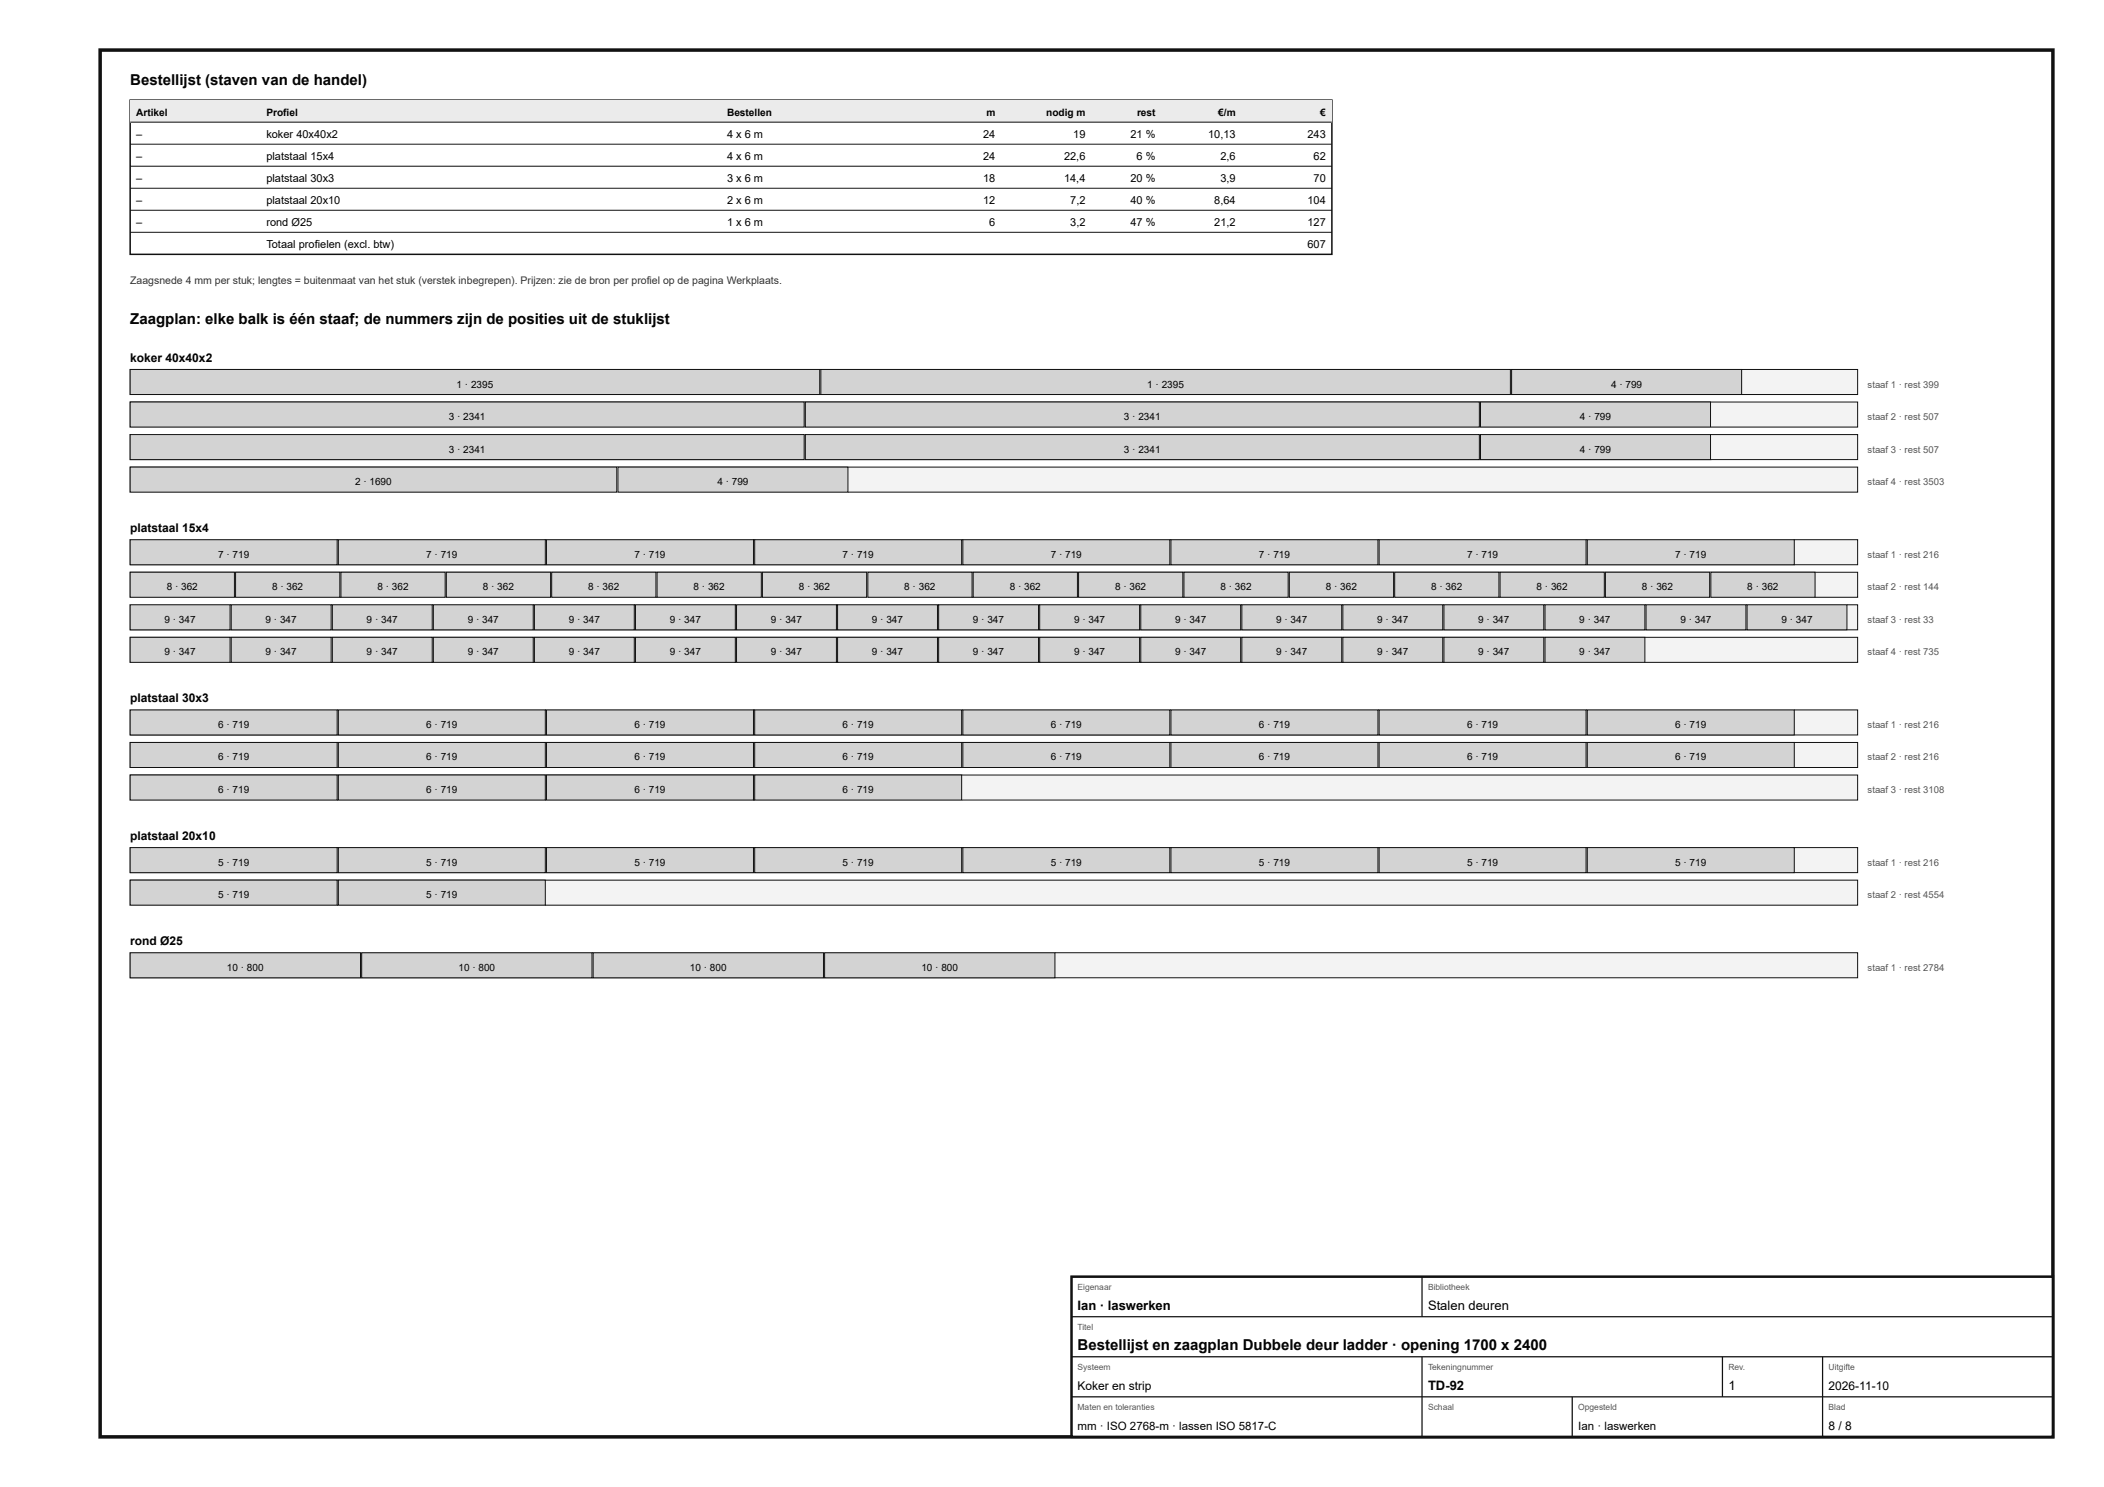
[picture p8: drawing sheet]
<svg xmlns="http://www.w3.org/2000/svg" width="420mm" height="297mm" viewBox="0 0 420 297" stroke-linecap="round" stroke-linejoin="round" font-family="sans-serif">
<defs><g id="words">
<g font-size="3">
<text x="26" y="17">Bestellijst (staven van de handel)</text>
<text x="26" y="64.8">Zaagplan: elke balk is één staaf; de nummers zijn de posities uit de stuklijst</text>
<text x="215.2" y="269.6">Bestellijst en zaagplan Dubbele deur ladder · opening 1700 x 2400</text>
</g>
<g font-size="2.6">
<text x="215.2" y="261.6">Ian · laswerken</text>
<text x="285.2" y="261.6">Stalen deuren</text>
<text x="285.2" y="277.6">TD-92</text>
<text x="345.2" y="277.6">1</text>
</g>
<g font-size="2.4">
<text x="26" y="72.3">koker 40x40x2</text>
<text x="26" y="106.3">platstaal 15x4</text>
<text x="26" y="140.3">platstaal 30x3</text>
<text x="26" y="167.8">platstaal 20x10</text>
<text x="26" y="188.8">rond Ø25</text>
<text x="215.2" y="277.6">Koker en strip</text>
<text x="365.2" y="277.6">2026-11-10</text>
<text x="365.2" y="285.6">8 / 8</text>
</g>
<g font-size="2.3">
<text x="215.2" y="285.6">mm · ISO 2768-m · lassen ISO 5817-C</text>
<text x="315.2" y="285.6">Ian · laswerken</text>
</g>
<g font-size="2.2">
<text x="27.2" y="27.5">–</text>
<text x="53.2" y="27.5">koker 40x40x2</text>
<text x="145.2" y="27.5">4 x 6 m</text>
<text x="196.3" y="27.5">24</text>
<text x="214.3" y="27.5">19</text>
<text x="225.8" y="27.5">21 %</text>
<text x="241.3" y="27.5">10,13</text>
<text x="261.1" y="27.5">243</text>
<text x="27.2" y="31.9">–</text>
<text x="53.2" y="31.9">platstaal 15x4</text>
<text x="145.2" y="31.9">4 x 6 m</text>
<text x="196.3" y="31.9">24</text>
<text x="212.5" y="31.9">22,6</text>
<text x="227" y="31.9">6 %</text>
<text x="243.7" y="31.9">2,6</text>
<text x="262.3" y="31.9">62</text>
<text x="27.2" y="36.3">–</text>
<text x="27.2" y="40.7">–</text>
<text x="53.2" y="36.3">platstaal 30x3</text>
<text x="53.2" y="40.7">platstaal 20x10</text>
<text x="145.2" y="36.3">3 x 6 m</text>
<text x="145.2" y="40.7">2 x 6 m</text>
<text x="196.3" y="36.3">18</text>
<text x="196.3" y="40.7">12</text>
<text x="212.5" y="36.3">14,4</text>
<text x="213.7" y="40.7">7,2</text>
<text x="225.8" y="36.3">20 %</text>
<text x="225.8" y="40.7">40 %</text>
<text x="242.5" y="40.7">8,64</text>
<text x="243.7" y="36.3">3,9</text>
<text x="261.1" y="40.7">104</text>
<text x="262.3" y="36.3">70</text>
<text x="27.2" y="45.1">–</text>
<text x="53.2" y="45.1">rond Ø25</text>
<text x="145.2" y="45.1">1 x 6 m</text>
<text x="197.6" y="45.1">6</text>
<text x="213.7" y="45.1">3,2</text>
<text x="225.8" y="45.1">47 %</text>
<text x="242.5" y="45.1">21,2</text>
<text x="261.1" y="45.1">127</text>
<text x="53.2" y="49.5">Totaal profielen (excl. btw)</text>
<text x="261.1" y="49.5">607</text>
</g>
<text font-size="2.1" fill="#333" x="26" y="56.8">Zaagsnede 4 mm per stuk; lengtes = buitenmaat van het stuk (verstek inbegrepen). Prijzen: zie de bron per profiel op de pagina Werkplaats.</text>
<g font-size="2">
<text x="27.2" y="23.1">Artikel</text>
<text x="53.2" y="23.1">Profiel</text>
<text x="145.2" y="23.1">Bestellen</text>
<text x="197" y="23.1">m</text>
<text x="208.9" y="23.1">nodig m</text>
<text x="227.1" y="23.1">rest</text>
<text x="243.3" y="23.1">€/m</text>
<text x="263.7" y="23.1">€</text>
<text x="91.2" y="77.4">1 · 2395</text>
<text x="229.1" y="77.4">1 · 2395</text>
<text x="321.7" y="77.4">4 · 799</text>
<text x="89.6" y="83.9">3 · 2341</text>
<text x="224.5" y="83.9">3 · 2341</text>
<text x="315.5" y="83.9">4 · 799</text>
<text x="89.6" y="90.4">3 · 2341</text>
<text x="224.5" y="90.4">3 · 2341</text>
<text x="315.5" y="90.4">4 · 799</text>
<text x="70.9" y="96.9">2 · 1690</text>
<text x="143.3" y="96.9">4 · 799</text>
<text x="43.6" y="111.4">7 · 719</text>
<text x="85.1" y="111.4">7 · 719</text>
<text x="126.7" y="111.4">7 · 719</text>
<text x="168.3" y="111.4">7 · 719</text>
<text x="209.8" y="111.4">7 · 719</text>
<text x="251.4" y="111.4">7 · 719</text>
<text x="293" y="111.4">7 · 719</text>
<text x="334.6" y="111.4">7 · 719</text>
<text x="33.3" y="117.9">8 · 362</text>
<text x="54.3" y="117.9">8 · 362</text>
<text x="75.4" y="117.9">8 · 362</text>
<text x="96.4" y="117.9">8 · 362</text>
<text x="117.5" y="117.9">8 · 362</text>
<text x="138.5" y="117.9">8 · 362</text>
<text x="159.6" y="117.9">8 · 362</text>
<text x="180.6" y="117.9">8 · 362</text>
<text x="201.7" y="117.9">8 · 362</text>
<text x="222.7" y="117.9">8 · 362</text>
<text x="243.7" y="117.9">8 · 362</text>
<text x="264.8" y="117.9">8 · 362</text>
<text x="285.8" y="117.9">8 · 362</text>
<text x="306.9" y="117.9">8 · 362</text>
<text x="327.9" y="117.9">8 · 362</text>
<text x="349" y="117.9">8 · 362</text>
<text x="32.9" y="124.4">9 · 347</text>
<text x="53" y="124.4">9 · 347</text>
<text x="73.2" y="124.4">9 · 347</text>
<text x="93.4" y="124.4">9 · 347</text>
<text x="113.6" y="124.4">9 · 347</text>
<text x="133.8" y="124.4">9 · 347</text>
<text x="154" y="124.4">9 · 347</text>
<text x="174.1" y="124.4">9 · 347</text>
<text x="194.3" y="124.4">9 · 347</text>
<text x="214.5" y="124.4">9 · 347</text>
<text x="234.7" y="124.4">9 · 347</text>
<text x="254.9" y="124.4">9 · 347</text>
<text x="275.1" y="124.4">9 · 347</text>
<text x="295.2" y="124.4">9 · 347</text>
<text x="315.4" y="124.4">9 · 347</text>
<text x="335.6" y="124.4">9 · 347</text>
<text x="355.8" y="124.4">9 · 347</text>
<text x="32.9" y="130.9">9 · 347</text>
<text x="53" y="130.9">9 · 347</text>
<text x="73.2" y="130.9">9 · 347</text>
<text x="93.4" y="130.9">9 · 347</text>
<text x="113.6" y="130.9">9 · 347</text>
<text x="133.8" y="130.9">9 · 347</text>
<text x="154" y="130.9">9 · 347</text>
<text x="174.1" y="130.9">9 · 347</text>
<text x="194.3" y="130.9">9 · 347</text>
<text x="214.5" y="130.9">9 · 347</text>
<text x="234.7" y="130.9">9 · 347</text>
<text x="254.9" y="130.9">9 · 347</text>
<text x="275.1" y="130.9">9 · 347</text>
<text x="295.2" y="130.9">9 · 347</text>
<text x="315.4" y="130.9">9 · 347</text>
<text x="43.6" y="145.4">6 · 719</text>
<text x="85.1" y="145.4">6 · 719</text>
<text x="126.7" y="145.4">6 · 719</text>
<text x="168.3" y="145.4">6 · 719</text>
<text x="209.8" y="145.4">6 · 719</text>
<text x="251.4" y="145.4">6 · 719</text>
<text x="293" y="145.4">6 · 719</text>
<text x="334.6" y="145.4">6 · 719</text>
<text x="43.6" y="151.9">6 · 719</text>
<text x="85.1" y="151.9">6 · 719</text>
<text x="126.7" y="151.9">6 · 719</text>
<text x="168.3" y="151.9">6 · 719</text>
<text x="209.8" y="151.9">6 · 719</text>
<text x="251.4" y="151.9">6 · 719</text>
<text x="293" y="151.9">6 · 719</text>
<text x="334.6" y="151.9">6 · 719</text>
<text x="43.6" y="158.4">6 · 719</text>
<text x="85.1" y="158.4">6 · 719</text>
<text x="126.7" y="158.4">6 · 719</text>
<text x="168.3" y="158.4">6 · 719</text>
<text x="43.6" y="172.9">5 · 719</text>
<text x="85.1" y="172.9">5 · 719</text>
<text x="126.7" y="172.9">5 · 719</text>
<text x="168.3" y="172.9">5 · 719</text>
<text x="209.8" y="172.9">5 · 719</text>
<text x="251.4" y="172.9">5 · 719</text>
<text x="293" y="172.9">5 · 719</text>
<text x="334.6" y="172.9">5 · 719</text>
<text x="43.6" y="179.4">5 · 719</text>
<text x="85.1" y="179.4">5 · 719</text>
<text x="45.3" y="193.9">10 · 800</text>
<text x="91.6" y="193.9">10 · 800</text>
<text x="137.8" y="193.9">10 · 800</text>
<text x="184" y="193.9">10 · 800</text>
</g>
<g font-size="1.9" fill="#555">
<text x="373" y="77.4">staaf 1 · rest 399</text>
<text x="373" y="83.9">staaf 2 · rest 507</text>
<text x="373" y="90.4">staaf 3 · rest 507</text>
<text x="373" y="96.9">staaf 4 · rest 3503</text>
<text x="373" y="111.4">staaf 1 · rest 216</text>
<text x="373" y="117.9">staaf 2 · rest 144</text>
<text x="373" y="124.4">staaf 3 · rest 33</text>
<text x="373" y="130.9">staaf 4 · rest 735</text>
<text x="373" y="145.4">staaf 1 · rest 216</text>
<text x="373" y="151.9">staaf 2 · rest 216</text>
<text x="373" y="158.4">staaf 3 · rest 3108</text>
<text x="373" y="172.9">staaf 1 · rest 216</text>
<text x="373" y="179.4">staaf 2 · rest 4554</text>
<text x="373" y="193.9">staaf 1 · rest 2784</text>
</g>
<g font-size="1.7" fill="#555">
<text x="215.2" y="257.6">Eigenaar</text>
<text x="285.2" y="257.6">Bibliotheek</text>
<text x="215.2" y="265.6">Titel</text>
<text x="215.2" y="273.6">Systeem</text>
<text x="285.2" y="273.6">Tekeningnummer</text>
<text x="345.2" y="273.6">Rev.</text>
<text x="365.2" y="273.6">Uitgifte</text>
<text x="215.2" y="281.6">Maten en toleranties</text>
<text x="285.2" y="281.6">Schaal</text>
<text x="315.2" y="281.6">Opgesteld</text>
<text x="365.2" y="281.6">Blad</text>
</g>
</g></defs>
<path d="M20 10h390v277h-390z" fill="none" stroke="#111" stroke-width=".7" stroke-linecap="butt"/>
<path d="M26 20h240v30.8h-240z" fill="none" stroke="#111" stroke-width=".3"/>
<path d="M26 20h240v4.4h-240z" fill="#e9ecee"/>
<path d="M26 24.4h240M26 28.8h240M26 33.2h240M26 37.6h240M26 42h240M26 46.4h240" fill="none" stroke="#111" stroke-width=".2"/>
<path d="M26 73.8h345v5h-345z" fill="#f2f3f3"/>
<path d="M26 73.8h345v5h-345z" fill="none" stroke="#111" stroke-width=".2"/>
<path d="M26 73.8h137.7v5h-137.7z" fill="#cfd4d7"/>
<path d="M26 73.8h137.7v5h-137.7z" fill="none" stroke="#111" stroke-width=".2"/>
<path d="M163.9 73.8h137.7v5h-137.7z" fill="#cfd4d7"/>
<path d="M163.9 73.8h137.7v5h-137.7z" fill="none" stroke="#111" stroke-width=".2"/>
<path d="M301.9 73.8h45.9v5h-45.9z" fill="#cfd4d7"/>
<path d="M301.9 73.8h45.9v5h-45.9z" fill="none" stroke="#111" stroke-width=".2"/>
<path d="M26 80.3h345v5h-345z" fill="#f2f3f3"/>
<path d="M26 80.3h345v5h-345z" fill="none" stroke="#111" stroke-width=".2"/>
<path d="M26 80.3h134.6v5h-134.6z" fill="#cfd4d7"/>
<path d="M26 80.3h134.6v5h-134.6z" fill="none" stroke="#111" stroke-width=".2"/>
<path d="M160.8 80.3h134.6v5h-134.6z" fill="#cfd4d7"/>
<path d="M160.8 80.3h134.6v5h-134.6z" fill="none" stroke="#111" stroke-width=".2"/>
<path d="M295.7 80.3h45.9v5h-45.9z" fill="#cfd4d7"/>
<path d="M295.7 80.3h45.9v5h-45.9z" fill="none" stroke="#111" stroke-width=".2"/>
<path d="M26 86.8h345v5h-345z" fill="#f2f3f3"/>
<path d="M26 86.8h345v5h-345z" fill="none" stroke="#111" stroke-width=".2"/>
<path d="M26 86.8h134.6v5h-134.6z" fill="#cfd4d7"/>
<path d="M26 86.8h134.6v5h-134.6z" fill="none" stroke="#111" stroke-width=".2"/>
<path d="M160.8 86.8h134.6v5h-134.6z" fill="#cfd4d7"/>
<path d="M160.8 86.8h134.6v5h-134.6z" fill="none" stroke="#111" stroke-width=".2"/>
<path d="M295.7 86.8h45.9v5h-45.9z" fill="#cfd4d7"/>
<path d="M295.7 86.8h45.9v5h-45.9z" fill="none" stroke="#111" stroke-width=".2"/>
<path d="M26 93.3h345v5h-345z" fill="#f2f3f3"/>
<path d="M26 93.3h345v5h-345z" fill="none" stroke="#111" stroke-width=".2"/>
<path d="M26 93.3h97.2v5h-97.2z" fill="#cfd4d7"/>
<path d="M26 93.3h97.2v5h-97.2z" fill="none" stroke="#111" stroke-width=".2"/>
<path d="M123.4 93.3h45.9v5h-45.9z" fill="#cfd4d7"/>
<path d="M123.4 93.3h45.9v5h-45.9z" fill="none" stroke="#111" stroke-width=".2"/>
<path d="M26 107.8h345v5h-345z" fill="#f2f3f3"/>
<path d="M26 107.8h345v5h-345z" fill="none" stroke="#111" stroke-width=".2"/>
<path d="M26 107.8h41.3v5h-41.3z" fill="#cfd4d7"/>
<path d="M26 107.8h41.3v5h-41.3z" fill="none" stroke="#111" stroke-width=".2"/>
<path d="M67.6 107.8h41.3v5h-41.3z" fill="#cfd4d7"/>
<path d="M67.6 107.8h41.3v5h-41.3z" fill="none" stroke="#111" stroke-width=".2"/>
<path d="M109.1 107.8h41.4v5h-41.4z" fill="#cfd4d7"/>
<path d="M109.1 107.8h41.4v5h-41.4z" fill="none" stroke="#111" stroke-width=".2"/>
<path d="M150.7 107.8h41.4v5h-41.4z" fill="#cfd4d7"/>
<path d="M150.7 107.8h41.4v5h-41.4z" fill="none" stroke="#111" stroke-width=".2"/>
<path d="M192.3 107.8h41.3v5h-41.3z" fill="#cfd4d7"/>
<path d="M192.3 107.8h41.3v5h-41.3z" fill="none" stroke="#111" stroke-width=".2"/>
<path d="M233.9 107.8h41.3v5h-41.3z" fill="#cfd4d7"/>
<path d="M233.9 107.8h41.3v5h-41.3z" fill="none" stroke="#111" stroke-width=".2"/>
<path d="M275.4 107.8h41.4v5h-41.4z" fill="#cfd4d7"/>
<path d="M275.4 107.8h41.4v5h-41.4z" fill="none" stroke="#111" stroke-width=".2"/>
<path d="M317 107.8h41.3v5h-41.3z" fill="#cfd4d7"/>
<path d="M317 107.8h41.3v5h-41.3z" fill="none" stroke="#111" stroke-width=".2"/>
<path d="M26 114.3h345v5h-345z" fill="#f2f3f3"/>
<path d="M26 114.3h345v5h-345z" fill="none" stroke="#111" stroke-width=".2"/>
<path d="M26 114.3h20.8v5h-20.8z" fill="#cfd4d7"/>
<path d="M26 114.3h20.8v5h-20.8z" fill="none" stroke="#111" stroke-width=".2"/>
<path d="M47 114.3h20.9v5h-20.9z" fill="#cfd4d7"/>
<path d="M47 114.3h20.9v5h-20.9z" fill="none" stroke="#111" stroke-width=".2"/>
<path d="M68.1 114.3h20.8v5h-20.8z" fill="#cfd4d7"/>
<path d="M68.1 114.3h20.8v5h-20.8z" fill="none" stroke="#111" stroke-width=".2"/>
<path d="M89.1 114.3h20.9v5h-20.9z" fill="#cfd4d7"/>
<path d="M89.1 114.3h20.9v5h-20.9z" fill="none" stroke="#111" stroke-width=".2"/>
<path d="M110.2 114.3h20.8v5h-20.8z" fill="#cfd4d7"/>
<path d="M110.2 114.3h20.8v5h-20.8z" fill="none" stroke="#111" stroke-width=".2"/>
<path d="M131.2 114.3h20.8v5h-20.8z" fill="#cfd4d7"/>
<path d="M131.2 114.3h20.8v5h-20.8z" fill="none" stroke="#111" stroke-width=".2"/>
<path d="M152.3 114.3h20.8v5h-20.8z" fill="#cfd4d7"/>
<path d="M152.3 114.3h20.8v5h-20.8z" fill="none" stroke="#111" stroke-width=".2"/>
<path d="M173.3 114.3h20.8v5h-20.8z" fill="#cfd4d7"/>
<path d="M173.3 114.3h20.8v5h-20.8z" fill="none" stroke="#111" stroke-width=".2"/>
<path d="M194.4 114.3h20.8v5h-20.8z" fill="#cfd4d7"/>
<path d="M194.4 114.3h20.8v5h-20.8z" fill="none" stroke="#111" stroke-width=".2"/>
<path d="M215.4 114.3h20.8v5h-20.8z" fill="#cfd4d7"/>
<path d="M215.4 114.3h20.8v5h-20.8z" fill="none" stroke="#111" stroke-width=".2"/>
<path d="M236.4 114.3h20.9v5h-20.9z" fill="#cfd4d7"/>
<path d="M236.4 114.3h20.9v5h-20.9z" fill="none" stroke="#111" stroke-width=".2"/>
<path d="M257.5 114.3h20.8v5h-20.8z" fill="#cfd4d7"/>
<path d="M257.5 114.3h20.8v5h-20.8z" fill="none" stroke="#111" stroke-width=".2"/>
<path d="M278.5 114.3h20.9v5h-20.9z" fill="#cfd4d7"/>
<path d="M278.5 114.3h20.9v5h-20.9z" fill="none" stroke="#111" stroke-width=".2"/>
<path d="M299.6 114.3h20.8v5h-20.8z" fill="#cfd4d7"/>
<path d="M299.6 114.3h20.8v5h-20.8z" fill="none" stroke="#111" stroke-width=".2"/>
<path d="M320.6 114.3h20.8v5h-20.8z" fill="#cfd4d7"/>
<path d="M320.6 114.3h20.8v5h-20.8z" fill="none" stroke="#111" stroke-width=".2"/>
<path d="M341.7 114.3h20.8v5h-20.8z" fill="#cfd4d7"/>
<path d="M341.7 114.3h20.8v5h-20.8z" fill="none" stroke="#111" stroke-width=".2"/>
<path d="M26 120.8h345v5h-345z" fill="#f2f3f3"/>
<path d="M26 120.8h345v5h-345z" fill="none" stroke="#111" stroke-width=".2"/>
<path d="M26 120.8h19.9v5h-19.9z" fill="#cfd4d7"/>
<path d="M26 120.8h19.9v5h-19.9z" fill="none" stroke="#111" stroke-width=".2"/>
<path d="M46.2 120.8h19.9v5h-19.9z" fill="#cfd4d7"/>
<path d="M46.2 120.8h19.9v5h-19.9z" fill="none" stroke="#111" stroke-width=".2"/>
<path d="M66.4 120.8h19.9v5h-19.9z" fill="#cfd4d7"/>
<path d="M66.4 120.8h19.9v5h-19.9z" fill="none" stroke="#111" stroke-width=".2"/>
<path d="M86.5 120.8h20v5h-20z" fill="#cfd4d7"/>
<path d="M86.5 120.8h20v5h-20z" fill="none" stroke="#111" stroke-width=".2"/>
<path d="M106.7 120.8h20v5h-20z" fill="#cfd4d7"/>
<path d="M106.7 120.8h20v5h-20z" fill="none" stroke="#111" stroke-width=".2"/>
<path d="M126.9 120.8h20v5h-20z" fill="#cfd4d7"/>
<path d="M126.9 120.8h20v5h-20z" fill="none" stroke="#111" stroke-width=".2"/>
<path d="M147.1 120.8h19.9v5h-19.9z" fill="#cfd4d7"/>
<path d="M147.1 120.8h19.9v5h-19.9z" fill="none" stroke="#111" stroke-width=".2"/>
<path d="M167.3 120.8h19.9v5h-19.9z" fill="#cfd4d7"/>
<path d="M167.3 120.8h19.9v5h-19.9z" fill="none" stroke="#111" stroke-width=".2"/>
<path d="M187.5 120.8h19.9v5h-19.9z" fill="#cfd4d7"/>
<path d="M187.5 120.8h19.9v5h-19.9z" fill="none" stroke="#111" stroke-width=".2"/>
<path d="M207.6 120.8h20v5h-20z" fill="#cfd4d7"/>
<path d="M207.6 120.8h20v5h-20z" fill="none" stroke="#111" stroke-width=".2"/>
<path d="M227.8 120.8h20v5h-20z" fill="#cfd4d7"/>
<path d="M227.8 120.8h20v5h-20z" fill="none" stroke="#111" stroke-width=".2"/>
<path d="M248 120.8h20v5h-20z" fill="#cfd4d7"/>
<path d="M248 120.8h20v5h-20z" fill="none" stroke="#111" stroke-width=".2"/>
<path d="M268.2 120.8h19.9v5h-19.9z" fill="#cfd4d7"/>
<path d="M268.2 120.8h19.9v5h-19.9z" fill="none" stroke="#111" stroke-width=".2"/>
<path d="M288.4 120.8h19.9v5h-19.9z" fill="#cfd4d7"/>
<path d="M288.4 120.8h19.9v5h-19.9z" fill="none" stroke="#111" stroke-width=".2"/>
<path d="M308.6 120.8h19.9v5h-19.9z" fill="#cfd4d7"/>
<path d="M308.6 120.8h19.9v5h-19.9z" fill="none" stroke="#111" stroke-width=".2"/>
<path d="M328.7 120.8h20v5h-20z" fill="#cfd4d7"/>
<path d="M328.7 120.8h20v5h-20z" fill="none" stroke="#111" stroke-width=".2"/>
<path d="M348.9 120.8h20v5h-20z" fill="#cfd4d7"/>
<path d="M348.9 120.8h20v5h-20z" fill="none" stroke="#111" stroke-width=".2"/>
<path d="M26 127.3h345v5h-345z" fill="#f2f3f3"/>
<path d="M26 127.3h345v5h-345z" fill="none" stroke="#111" stroke-width=".2"/>
<path d="M26 127.3h19.9v5h-19.9z" fill="#cfd4d7"/>
<path d="M26 127.3h19.9v5h-19.9z" fill="none" stroke="#111" stroke-width=".2"/>
<path d="M46.2 127.3h19.9v5h-19.9z" fill="#cfd4d7"/>
<path d="M46.2 127.3h19.9v5h-19.9z" fill="none" stroke="#111" stroke-width=".2"/>
<path d="M66.4 127.3h19.9v5h-19.9z" fill="#cfd4d7"/>
<path d="M66.4 127.3h19.9v5h-19.9z" fill="none" stroke="#111" stroke-width=".2"/>
<path d="M86.5 127.3h20v5h-20z" fill="#cfd4d7"/>
<path d="M86.5 127.3h20v5h-20z" fill="none" stroke="#111" stroke-width=".2"/>
<path d="M106.7 127.3h20v5h-20z" fill="#cfd4d7"/>
<path d="M106.7 127.3h20v5h-20z" fill="none" stroke="#111" stroke-width=".2"/>
<path d="M126.9 127.3h20v5h-20z" fill="#cfd4d7"/>
<path d="M126.9 127.3h20v5h-20z" fill="none" stroke="#111" stroke-width=".2"/>
<path d="M147.1 127.3h19.9v5h-19.9z" fill="#cfd4d7"/>
<path d="M147.1 127.3h19.9v5h-19.9z" fill="none" stroke="#111" stroke-width=".2"/>
<path d="M167.3 127.3h19.9v5h-19.9z" fill="#cfd4d7"/>
<path d="M167.3 127.3h19.9v5h-19.9z" fill="none" stroke="#111" stroke-width=".2"/>
<path d="M187.5 127.3h19.9v5h-19.9z" fill="#cfd4d7"/>
<path d="M187.5 127.3h19.9v5h-19.9z" fill="none" stroke="#111" stroke-width=".2"/>
<path d="M207.6 127.3h20v5h-20z" fill="#cfd4d7"/>
<path d="M207.6 127.3h20v5h-20z" fill="none" stroke="#111" stroke-width=".2"/>
<path d="M227.8 127.3h20v5h-20z" fill="#cfd4d7"/>
<path d="M227.8 127.3h20v5h-20z" fill="none" stroke="#111" stroke-width=".2"/>
<path d="M248 127.3h20v5h-20z" fill="#cfd4d7"/>
<path d="M248 127.3h20v5h-20z" fill="none" stroke="#111" stroke-width=".2"/>
<path d="M268.2 127.3h19.9v5h-19.9z" fill="#cfd4d7"/>
<path d="M268.2 127.3h19.9v5h-19.9z" fill="none" stroke="#111" stroke-width=".2"/>
<path d="M288.4 127.3h19.9v5h-19.9z" fill="#cfd4d7"/>
<path d="M288.4 127.3h19.9v5h-19.9z" fill="none" stroke="#111" stroke-width=".2"/>
<path d="M308.6 127.3h19.9v5h-19.9z" fill="#cfd4d7"/>
<path d="M308.6 127.3h19.9v5h-19.9z" fill="none" stroke="#111" stroke-width=".2"/>
<path d="M26 141.8h345v5h-345z" fill="#f2f3f3"/>
<path d="M26 141.8h345v5h-345z" fill="none" stroke="#111" stroke-width=".2"/>
<path d="M26 141.8h41.3v5h-41.3z" fill="#cfd4d7"/>
<path d="M26 141.8h41.3v5h-41.3z" fill="none" stroke="#111" stroke-width=".2"/>
<path d="M67.6 141.8h41.3v5h-41.3z" fill="#cfd4d7"/>
<path d="M67.6 141.8h41.3v5h-41.3z" fill="none" stroke="#111" stroke-width=".2"/>
<path d="M109.1 141.8h41.4v5h-41.4z" fill="#cfd4d7"/>
<path d="M109.1 141.8h41.4v5h-41.4z" fill="none" stroke="#111" stroke-width=".2"/>
<path d="M150.7 141.8h41.4v5h-41.4z" fill="#cfd4d7"/>
<path d="M150.7 141.8h41.4v5h-41.4z" fill="none" stroke="#111" stroke-width=".2"/>
<path d="M192.3 141.8h41.3v5h-41.3z" fill="#cfd4d7"/>
<path d="M192.3 141.8h41.3v5h-41.3z" fill="none" stroke="#111" stroke-width=".2"/>
<path d="M233.9 141.8h41.3v5h-41.3z" fill="#cfd4d7"/>
<path d="M233.9 141.8h41.3v5h-41.3z" fill="none" stroke="#111" stroke-width=".2"/>
<path d="M275.4 141.8h41.4v5h-41.4z" fill="#cfd4d7"/>
<path d="M275.4 141.8h41.4v5h-41.4z" fill="none" stroke="#111" stroke-width=".2"/>
<path d="M317 141.8h41.3v5h-41.3z" fill="#cfd4d7"/>
<path d="M317 141.8h41.3v5h-41.3z" fill="none" stroke="#111" stroke-width=".2"/>
<path d="M26 148.3h345v5h-345z" fill="#f2f3f3"/>
<path d="M26 148.3h345v5h-345z" fill="none" stroke="#111" stroke-width=".2"/>
<path d="M26 148.3h41.3v5h-41.3z" fill="#cfd4d7"/>
<path d="M26 148.3h41.3v5h-41.3z" fill="none" stroke="#111" stroke-width=".2"/>
<path d="M67.6 148.3h41.3v5h-41.3z" fill="#cfd4d7"/>
<path d="M67.6 148.3h41.3v5h-41.3z" fill="none" stroke="#111" stroke-width=".2"/>
<path d="M109.1 148.3h41.4v5h-41.4z" fill="#cfd4d7"/>
<path d="M109.1 148.3h41.4v5h-41.4z" fill="none" stroke="#111" stroke-width=".2"/>
<path d="M150.7 148.3h41.4v5h-41.4z" fill="#cfd4d7"/>
<path d="M150.7 148.3h41.4v5h-41.4z" fill="none" stroke="#111" stroke-width=".2"/>
<path d="M192.3 148.3h41.3v5h-41.3z" fill="#cfd4d7"/>
<path d="M192.3 148.3h41.3v5h-41.3z" fill="none" stroke="#111" stroke-width=".2"/>
<path d="M233.9 148.3h41.3v5h-41.3z" fill="#cfd4d7"/>
<path d="M233.9 148.3h41.3v5h-41.3z" fill="none" stroke="#111" stroke-width=".2"/>
<path d="M275.4 148.3h41.4v5h-41.4z" fill="#cfd4d7"/>
<path d="M275.4 148.3h41.4v5h-41.4z" fill="none" stroke="#111" stroke-width=".2"/>
<path d="M317 148.3h41.3v5h-41.3z" fill="#cfd4d7"/>
<path d="M317 148.3h41.3v5h-41.3z" fill="none" stroke="#111" stroke-width=".2"/>
<path d="M26 154.8h345v5h-345z" fill="#f2f3f3"/>
<path d="M26 154.8h345v5h-345z" fill="none" stroke="#111" stroke-width=".2"/>
<path d="M26 154.8h41.3v5h-41.3z" fill="#cfd4d7"/>
<path d="M26 154.8h41.3v5h-41.3z" fill="none" stroke="#111" stroke-width=".2"/>
<path d="M67.6 154.8h41.3v5h-41.3z" fill="#cfd4d7"/>
<path d="M67.6 154.8h41.3v5h-41.3z" fill="none" stroke="#111" stroke-width=".2"/>
<path d="M109.1 154.8h41.4v5h-41.4z" fill="#cfd4d7"/>
<path d="M109.1 154.8h41.4v5h-41.4z" fill="none" stroke="#111" stroke-width=".2"/>
<path d="M150.7 154.8h41.4v5h-41.4z" fill="#cfd4d7"/>
<path d="M150.7 154.8h41.4v5h-41.4z" fill="none" stroke="#111" stroke-width=".2"/>
<path d="M26 169.3h345v5h-345z" fill="#f2f3f3"/>
<path d="M26 169.3h345v5h-345z" fill="none" stroke="#111" stroke-width=".2"/>
<path d="M26 169.3h41.3v5h-41.3z" fill="#cfd4d7"/>
<path d="M26 169.3h41.3v5h-41.3z" fill="none" stroke="#111" stroke-width=".2"/>
<path d="M67.6 169.3h41.3v5h-41.3z" fill="#cfd4d7"/>
<path d="M67.6 169.3h41.3v5h-41.3z" fill="none" stroke="#111" stroke-width=".2"/>
<path d="M109.1 169.3h41.4v5h-41.4z" fill="#cfd4d7"/>
<path d="M109.1 169.3h41.4v5h-41.4z" fill="none" stroke="#111" stroke-width=".2"/>
<path d="M150.7 169.3h41.4v5h-41.4z" fill="#cfd4d7"/>
<path d="M150.7 169.3h41.4v5h-41.4z" fill="none" stroke="#111" stroke-width=".2"/>
<path d="M192.3 169.3h41.3v5h-41.3z" fill="#cfd4d7"/>
<path d="M192.3 169.3h41.3v5h-41.3z" fill="none" stroke="#111" stroke-width=".2"/>
<path d="M233.9 169.3h41.3v5h-41.3z" fill="#cfd4d7"/>
<path d="M233.9 169.3h41.3v5h-41.3z" fill="none" stroke="#111" stroke-width=".2"/>
<path d="M275.4 169.3h41.4v5h-41.4z" fill="#cfd4d7"/>
<path d="M275.4 169.3h41.4v5h-41.4z" fill="none" stroke="#111" stroke-width=".2"/>
<path d="M317 169.3h41.3v5h-41.3z" fill="#cfd4d7"/>
<path d="M317 169.3h41.3v5h-41.3z" fill="none" stroke="#111" stroke-width=".2"/>
<path d="M26 175.8h345v5h-345z" fill="#f2f3f3"/>
<path d="M26 175.8h345v5h-345z" fill="none" stroke="#111" stroke-width=".2"/>
<path d="M26 175.8h41.3v5h-41.3z" fill="#cfd4d7"/>
<path d="M26 175.8h41.3v5h-41.3z" fill="none" stroke="#111" stroke-width=".2"/>
<path d="M67.6 175.8h41.3v5h-41.3z" fill="#cfd4d7"/>
<path d="M67.6 175.8h41.3v5h-41.3z" fill="none" stroke="#111" stroke-width=".2"/>
<path d="M26 190.3h345v5h-345z" fill="#f2f3f3"/>
<path d="M26 190.3h345v5h-345z" fill="none" stroke="#111" stroke-width=".2"/>
<path d="M26 190.3h46v5h-46z" fill="#cfd4d7"/>
<path d="M26 190.3h46v5h-46z" fill="none" stroke="#111" stroke-width=".2"/>
<path d="M72.2 190.3h46v5h-46z" fill="#cfd4d7"/>
<path d="M72.2 190.3h46v5h-46z" fill="none" stroke="#111" stroke-width=".2"/>
<path d="M118.5 190.3h46v5h-46z" fill="#cfd4d7"/>
<path d="M118.5 190.3h46v5h-46z" fill="none" stroke="#111" stroke-width=".2"/>
<path d="M164.7 190.3h46v5h-46z" fill="#cfd4d7"/>
<path d="M164.7 190.3h46v5h-46z" fill="none" stroke="#111" stroke-width=".2"/>
<path d="M214 255h196v32h-196z" fill="#fff"/>
<path d="M214 255h196v32h-196z" fill="none" stroke="#111" stroke-width=".5"/>
<path d="M284 255v8M214 263h196M214 271h196M214 279h196M284 271v16M314 279v8M344 271v8M364 271v16" fill="none" stroke="#111" stroke-width=".25"/>
<use href="#words"/>
</svg>
